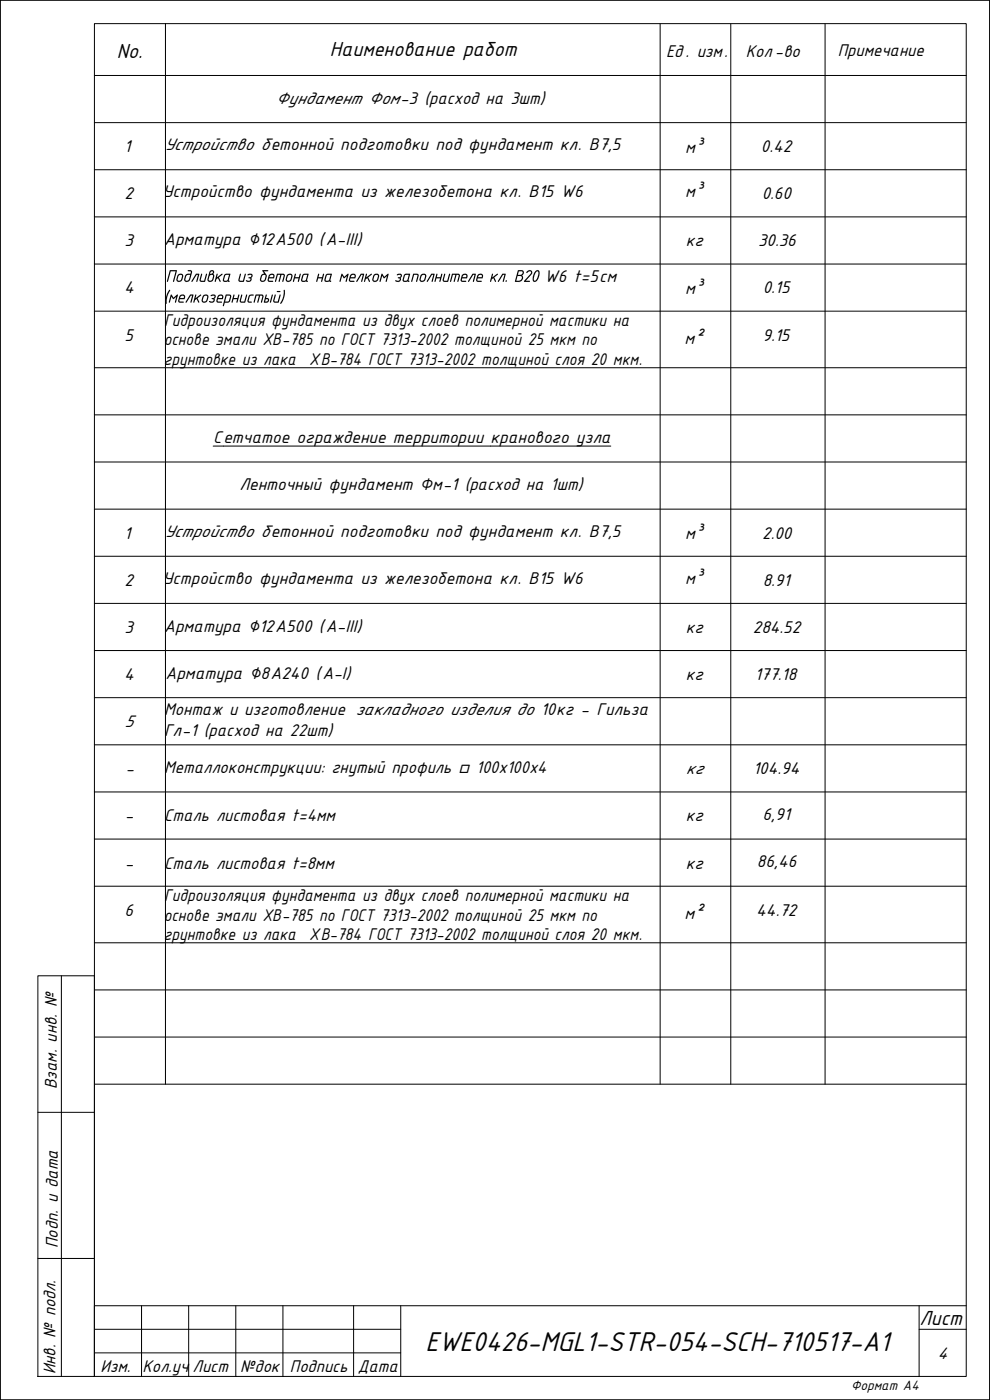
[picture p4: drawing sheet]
<svg xmlns="http://www.w3.org/2000/svg" width="210mm" height="297mm" viewBox="0 0 210 297" stroke-linecap="round" stroke-linejoin="round" font-family="sans-serif">
<defs><g id="words">
<text font-size="6.4" x="90.3" y="286.5">EWE0426-MGL1-STR-054-SCH-710517-A1</text>
<g font-size="4.8">
<text x="70" y="12">Наименование работ</text>
<text x="24.8" y="12.3">No.</text>
<text x="195" y="281.1">Лист</text>
</g>
<g font-size="4">
<text x="177.7" y="12">Примечание</text>
<text x="141.3" y="12.2">Ед . изм.</text>
<text x="158.2" y="12.1">Кол-во</text>
<text x="34.8" y="151.7">Монтаж и изготовление закладного изделия до 10кг - Гильза</text>
<text x="34.8" y="163.9">Металлоконструкции: гнутый профиль □ 100х100х4</text>
<text x="34.8" y="174.3">Сталь листовая t=4мм</text>
<text x="34.8" y="184.3">Сталь листовая t=8мм</text>
<text x="12" y="231.1" transform="rotate(-90 12 231.1)">Взам. инв. №</text>
<text x="12.3" y="264.7" transform="rotate(-90 12.3 264.7)">Подп. и дата</text>
<text x="11.8" y="291.5" transform="rotate(-90 11.8 291.5)">Инв. № подл.</text>
<text x="21.3" y="291.1">Изм.</text>
<text x="30.2" y="291.1">Кол.уч</text>
<text x="40.9" y="291.1">Лист</text>
<text x="51" y="291.1">№док</text>
<text x="61.5" y="291.1">Подпись</text>
<text x="75.9" y="291.1">Дата</text>
</g>
<g font-size="3.9">
<text x="58.5" y="22">Фундамент Фом-3 (расход на 3шт)</text>
<text x="26.3" y="32.3">1</text>
<text x="34.8" y="31.9">Устройство бетонной подготовки под фундамент кл. В7,5</text>
<text x="145.3" y="32.4">м³</text>
<text x="161.4" y="32.3">0.42</text>
<text x="34.5" y="41.9">Устройство фундамента из железобетона кл. В15 W6</text>
<text x="145.3" y="41.9">м³</text>
<text x="26.4" y="42.3">2</text>
<text x="161.6" y="42.3">0.60</text>
<text x="26.4" y="52.3">3</text>
<text x="34.8" y="52">Арматура ∅12А500 (А-III)</text>
<text x="145.5" y="52.3">кг</text>
<text x="160.8" y="52.3">30.36</text>
<text x="35.1" y="59.8">Подливка из бетона на мелком заполнителе кл</text>
<text x="106.9" y="59.8">. В20</text>
<text x="115.5" y="59.8">W6 t=5см</text>
<text x="26.4" y="62.3">4</text>
<text x="34.6" y="64.2">(</text>
<text x="35.5" y="64.2">мелкозернистый)</text>
<text x="145.3" y="62.4">м³</text>
<text x="161.8" y="62.3">0.15</text>
<text x="34.8" y="69.1">Гидроизоляция фундамента из двух слоев полимерной мастики на</text>
<text x="26.4" y="72.3">5</text>
<text x="34.7" y="73.3">основе эмали ХВ-785 по ГОСТ 7313-2002 толщиной 25 мкм по</text>
<text x="34.8" y="77.5">грунтовке из лака</text>
<text x="65.6" y="77.5">ХB-784 ГОСТ 7313-2002 толщиной слоя 20 мкм.</text>
<text x="145.2" y="73">м²</text>
<text x="161.8" y="72.3">9.15</text>
<text x="45.2" y="93.9">Сетчатое ограждение территории кранового узла</text>
<text x="50.8" y="104">Ленточный фундамент Фм-1 (расход на 1шт)</text>
<text x="34.8" y="113.9">Устройство бетонной подготовки под фундамент кл. В7,5</text>
<text x="26.3" y="114.3">1</text>
<text x="145.3" y="114.4">м³</text>
<text x="161.7" y="114.3">2.00</text>
<text x="26.4" y="124.3">2</text>
<text x="34.5" y="123.9">Устройство фундамента из железобетона кл. В15 W6</text>
<text x="145.3" y="123.9">м³</text>
<text x="161.8" y="124.3">8.91</text>
<text x="26.4" y="134.3">3</text>
<text x="34.8" y="134">Арматура ∅12А500 (А-III)</text>
<text x="145.5" y="134.3">кг</text>
<text x="159.7" y="134.3">284.52</text>
<text x="26.4" y="144.3">4</text>
<text x="35.1" y="144.1">Арматура ∅8А240 (А-I)</text>
<text x="145.5" y="144.3">кг</text>
<text x="160.1" y="144.2">177.18</text>
<text x="26.4" y="154.3">5</text>
<text x="34.8" y="156.1">Гл-1 (расход на 22шт)</text>
<text x="26.5" y="164.3">-</text>
<text x="145.5" y="164.3">кг</text>
<text x="159.8" y="164.3">104.94</text>
<text x="26.5" y="174.3">-</text>
<text x="145.5" y="174.3">кг</text>
<text x="161.7" y="174">6,91</text>
<text x="26.5" y="184.3">-</text>
<text x="145.5" y="184.3">кг</text>
<text x="160.5" y="184">86,46</text>
<text x="34.8" y="191.1">Гидроизоляция фундамента из двух слоев полимерной мастики на</text>
<text x="26.4" y="194.3">6</text>
<text x="34.7" y="195.3">основе эмали ХВ-785 по ГОСТ 7313-2002 толщиной 25 мкм по</text>
<text x="145.2" y="195">м²</text>
<text x="160.4" y="194.2">44.72</text>
<text x="34.8" y="199.4">грунтовке из лака</text>
<text x="65.6" y="199.4">ХB-784 ГОСТ 7313-2002 толщиной слоя 20 мкм.</text>
<text x="198.8" y="288.3">4</text>
</g>
<text font-size="3.2" x="180.5" y="294.8">Формат А4</text>
</g></defs>
<!-- layer: 0 -->
<path d="M0 0h210v297h-210zM20 5h185v287h-185zM20 16h185M35.1 5v225M140 5.1v224.9M155 5.1v224.9M175 5.1v224.9M20 26h185M8 207h12v85h-12zM13 207v85M8 236h12M8 267h12" fill="none" stroke="#000" stroke-width=".21"/>
<!-- layer: ramka vnutr. -->
<path d="M30 277v15M40 277v15M50 277v15M60 277v15M75 277v15M85 277v15M195 277v15M205 277h-185v15M20 287h65M195 282h10" fill="none" stroke="#000" stroke-width=".21"/>
<path d="M20 282h65" fill="none" stroke="#000" stroke-width=".21"/>
<g fill="none" stroke="#000" stroke-width=".21">
<path d="M20 36h185M20 46h185M20 56h185M20 66h185M20 78h185M20 88h185M20 98h185M20 108h185M20 118h185M20 128h185M20 138h185M20 148h185"/>
<path d="M20 158h185M20 168h185M20 178h185M20 188h185M20 200h185M20 210h185M20 220h185M20 230h185"/>
</g>
<path d="M45.2 94.6h84.4" fill="none" stroke="#000" stroke-width=".21"/>
<!-- layer: pdf -->
<path d="M0 0h210v297h-210z" fill="none" stroke="#000" stroke-width=".21"/>
<use href="#words"/>
</svg>
